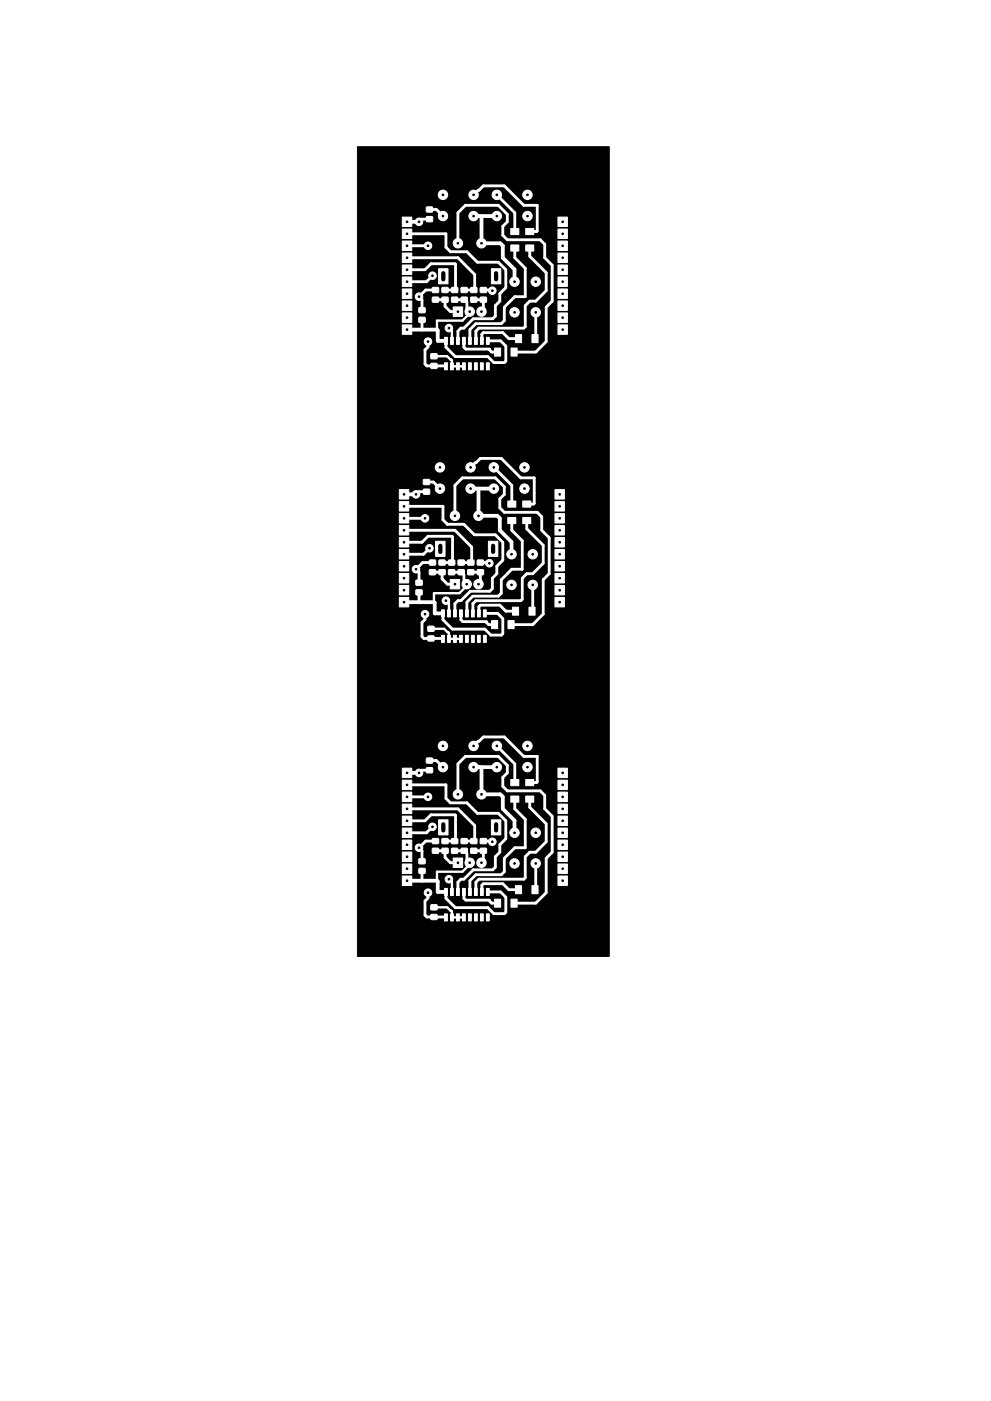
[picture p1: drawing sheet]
<svg xmlns="http://www.w3.org/2000/svg" width="210mm" height="297mm" viewBox="0 0 210 297" stroke-linecap="round" stroke-linejoin="round" font-family="sans-serif">
<path d="M75.8 31.1h53.5v171.7h-53.5z" fill="#000" stroke="#000" stroke-width=".21"/>
<g fill="#fff" stroke="#fff" stroke-width=".21">
<path d="M109.4 187.8h1.3v1.7h-1.3z"/>
<path d="M112.9 187.8h1.3v1.7h-1.3z"/>
<path d="M111.5 165.3h1.7v1.3h-1.7z"/>
<path d="M111.5 168.8h1.7v1.3h-1.7z"/>
<path d="M108.4 168.8h1.7v1.3h-1.7z"/>
<path d="M108.4 165.3h1.7v1.3h-1.7z"/>
<path d="M108.4 190.6h1.3v1.7h-1.3z"/>
<path d="M104.9 190.6h1.3v1.7h-1.3z"/>
<path d="M88.9 184.1h1.2l.1 1-1.3 .1z"/>
<path d="M88.9 182.1h1.2l.1 1h-1.3z"/>
<path d="M95.8 179.9h1.3v1h-1.3z"/>
<path d="M95.8 177.8h1.3v1h-1.3z"/>
<path d="M97.9 177.8h1.2v1h-1.2z"/>
<path d="M97.9 179.9h1.2v1h-1.2z"/>
<path d="M85.4 185.7h2v2h-2z"/>
<path d="M85.4 162.9h2v2h-2z"/>
<path d="M85.4 183.2h2v2h-2z"/>
<path d="M85.4 180.6h2v2h-2z"/>
<path d="M85.4 178.1h2v2h-2z"/>
<path d="M85.4 175.6h2v2h-2z"/>
<path d="M85.4 173h2v2h-2z"/>
<path d="M85.4 170.5h2v2h-2z"/>
<path d="M85.4 167.9h2v2h-2z"/>
<path d="M85.4 165.4h2v2h-2z"/>
<path d="M91.4 191.9h1.3v1h-1.2z"/>
<path d="M91.4 193.9h1.3v1h-1.2z"/>
<path d="M94.3 193.8h.6v1.5h-.6z"/>
<path d="M95.6 193.8h.6v1.5h-.6z"/>
<path d="M96.9 193.8h.6v1.5h-.6z"/>
<path d="M98.1 193.8h.6v1.5h-.6z"/>
<path d="M99.4 193.8h.6v1.5h-.6z"/>
<path d="M100.7 193.8h.6v1.5h-.6z"/>
<path d="M101.9 193.8h.6v1.5h-.6z"/>
<path d="M103.2 193.8h.6v1.5h-.6z"/>
<path d="M103.2 188.4h.6v1.5h-.6z"/>
<path d="M101.9 188.4h.6v1.5h-.6z"/>
<path d="M100.7 188.4h.6v1.5h-.6z"/>
<path d="M99.4 188.4h.6v1.5h-.6z"/>
<path d="M98.1 188.4h.6v1.5h-.6z"/>
<path d="M96.9 188.4h.6v1.5h-.6z"/>
<path d="M95.6 188.4h.6v1.5h-.6z"/>
<path d="M94.3 188.4h.6v1.5h-.6z"/>
<path d="M93.8 179.9h1.2l.1 1h-1.3z"/>
<path d="M93.8 177.8h1.2l.1 1h-1.3z"/>
<path d="M91.8 179.9h1.2v1h-1.2z"/>
<path d="M91.8 177.8h1.2v1h-1.2z"/>
<path d="M99.9 179.9h1.2l.1 1h-1.3z"/>
<path d="M99.9 177.8h1.2l.1 1h-1.3z"/>
<path d="M101.9 179.9h1.3v1h-1.3z"/>
<path d="M101.9 177.8h1.3v1h-1.3z"/>
<path d="M118.4 162.9h2v2h-2z"/>
<path d="M118.4 165.4h2v2h-2z"/>
<path d="M118.4 167.9h2v2h-2z"/>
<path d="M118.4 170.5h2v2h-2z"/>
<path d="M118.4 173h2v2h-2z"/>
<path d="M118.4 175.6h2v2h-2z"/>
<path d="M118.4 178.1h2v2h-2z"/>
<path d="M118.4 180.6h2v2h-2z"/>
<path d="M118.4 183.2h2v2h-2z"/>
<path d="M118.4 185.7h2v2h-2z"/>
<path d="M90.5 160.8l1.2-.1 .1 1-1.3 .1z"/>
<path d="M90.5 162.8h1.2l.1 1h-1.3z"/>
<path d="M104.3 173.8h2v3.2h-2z"/>
<path d="M93.1 173.8h2v3.2h-2z"/>
<path d="M96.2 181.9h2v2h-2z"/>
<path d="M108.7 128.7h1.3v1.7h-1.3z"/>
<path d="M112.2 128.7h1.3v1.7h-1.3z"/>
<path d="M110.9 106.2h1.7v1.3h-1.7z"/>
<path d="M110.9 109.7h1.7v1.3h-1.7z"/>
<path d="M107.7 109.7h1.7v1.3h-1.7z"/>
<path d="M107.7 106.2h1.7v1.3h-1.7z"/>
<path d="M107.8 131.6h1.3v1.7h-1.3z"/>
<path d="M104.3 131.6h1.3v1.7h-1.3z"/>
<path d="M88.3 125.1h1.2v1h-1.2z"/>
<path d="M88.3 123h1.2v1l-1.2 .1z"/>
<path d="M95.2 120.8h1.2l.1 1h-1.3z"/>
<path d="M95.2 118.8h1.2l.1 1h-1.3z"/>
<path d="M97.2 118.8h1.3v1h-1.3z"/>
<path d="M97.2 120.8h1.3v1h-1.3z"/>
<path d="M84.7 126.7h2v2h-2z"/>
<path d="M84.7 103.8h2v2h-2z"/>
<path d="M84.7 124.1h2v2h-2z"/>
<path d="M84.7 121.6h2v2h-2z"/>
<path d="M84.7 119.1h2v2h-2z"/>
<path d="M84.7 116.5h2v2h-2z"/>
<path d="M84.7 114h2v2h-2z"/>
<path d="M84.7 111.4h2v2h-2z"/>
<path d="M84.7 108.9h2v2h-2z"/>
<path d="M84.7 106.4h2v2h-2z"/>
<path d="M90.8 132.8h1.2l.1 1h-1.3z"/>
<path d="M90.8 134.9l1.2-.1 .1 1-1.3 .1z"/>
<path d="M93.7 134.7h.6v1.5h-.6z"/>
<path d="M95 134.7h.5v1.5h-.5z"/>
<path d="M96.2 134.7h.6v1.5h-.6z"/>
<path d="M97.5 134.7h.6v1.5h-.6z"/>
<path d="M98.8 134.7h.6v1.5h-.6z"/>
<path d="M100 134.7h.6v1.5h-.6z"/>
<path d="M101.3 134.7h.6v1.5h-.6z"/>
<path d="M102.6 134.7h.6v1.5h-.6z"/>
<path d="M102.6 129.3h.6v1.5h-.6z"/>
<path d="M101.3 129.3h.6v1.5h-.6z"/>
<path d="M100 129.3h.6v1.5h-.6z"/>
<path d="M98.8 129.3h.6v1.5h-.6z"/>
<path d="M97.5 129.3h.6v1.5h-.6z"/>
<path d="M96.2 129.3h.6v1.5h-.6z"/>
<path d="M95 129.3h.5v1.5h-.5z"/>
<path d="M93.7 129.3h.6v1.5h-.6z"/>
<path d="M93.2 120.8h1.2v1h-1.2z"/>
<path d="M93.2 118.8h1.2v1h-1.2z"/>
<path d="M91.1 120.8h1.3v1h-1.3z"/>
<path d="M91.1 118.8h1.3v1h-1.3z"/>
<path d="M99.3 120.8h1.2v1h-1.2z"/>
<path d="M99.3 118.8h1.2v1h-1.2z"/>
<path d="M101.3 120.8h1.2l.1 1h-1.3z"/>
<path d="M101.3 118.8h1.2l.1 1h-1.3z"/>
<path d="M117.7 103.8h2v2h-2z"/>
<path d="M117.7 106.4h2v2h-2z"/>
<path d="M117.7 108.9h2v2h-2z"/>
<path d="M117.7 111.4h2v2h-2z"/>
<path d="M117.7 114h2v2h-2z"/>
<path d="M117.7 116.5h2v2h-2z"/>
<path d="M117.7 119.1h2v2h-2z"/>
<path d="M117.7 121.6h2v2h-2z"/>
<path d="M117.7 124.1h2v2h-2z"/>
<path d="M117.7 126.7h2v2h-2z"/>
<path d="M89.9 101.7h1.2v1h-1.2z"/>
<path d="M89.9 103.7h1.2v1l-1.2 .1z"/>
<path d="M103.6 114.8h2v3.2h-2z"/>
<path d="M92.4 114.8h2v3.2h-2z"/>
<path d="M95.5 122.9h2v2h-2z"/>
<path d="M90.5 46l1.2-.1 .1 1-1.3 .1z"/>
<path d="M90.5 43.9h1.2l.1 1h-1.3z"/>
<path d="M96.2 65.1h2v2h-2z"/>
<path d="M93.1 57h2v3.2h-2z"/>
<path d="M104.3 57h2v3.2h-2z"/>
<path d="M118.4 68.9h2v2h-2z"/>
<path d="M118.4 66.3h2v2h-2z"/>
<path d="M118.4 63.8h2v2h-2z"/>
<path d="M118.4 61.3h2v2h-2z"/>
<path d="M118.4 58.7h2v2h-2z"/>
<path d="M118.4 56.2h2v2h-2z"/>
<path d="M118.4 53.6h2v2h-2z"/>
<path d="M118.4 51.1h2v2h-2z"/>
<path d="M118.4 48.6h2v2h-2z"/>
<path d="M118.4 46h2v2h-2z"/>
<path d="M85.4 48.6h2v2h-2z"/>
<path d="M85.4 51.1h2v2h-2z"/>
<path d="M85.4 53.6h2v2h-2z"/>
<path d="M85.4 56.2h2v2h-2z"/>
<path d="M85.4 58.7h2v2h-2z"/>
<path d="M85.4 61.3h2v2h-2z"/>
<path d="M85.4 63.8h2v2h-2z"/>
<path d="M85.4 66.3h2v2h-2z"/>
<path d="M85.4 46h2v2h-2z"/>
<path d="M85.4 68.9h2v2h-2z"/>
<path d="M97.9 63h1.2v1l-1.2 .1z"/>
<path d="M97.9 61h1.2v1h-1.2z"/>
<path d="M95.8 61h1.3v1h-1.3z"/>
<path d="M95.8 63h1.3v1l-1.3 .1z"/>
<path d="M88.9 65.3l1.2-.1 .1 1-1.3 .1z"/>
<path d="M88.9 67.3h1.2l.1 1h-1.3z"/>
<path d="M104.9 73.8h1.3v1.7h-1.3z"/>
<path d="M108.4 73.8h1.3v1.7h-1.3z"/>
<path d="M108.4 48.4h1.7v1.3h-1.7z"/>
<path d="M108.4 51.9h1.7v1.3h-1.7z"/>
<path d="M111.5 51.9h1.7v1.3h-1.7z"/>
<path d="M111.5 48.4h1.7v1.3h-1.7z"/>
<path d="M112.9 70.9h1.3v1.7h-1.3z"/>
<path d="M109.4 70.9h1.3v1.7h-1.3z"/>
<path d="M101.9 61h1.3v1h-1.3z"/>
<path d="M101.9 63h1.3v1l-1.3 .1z"/>
<path d="M99.9 61h1.2l.1 1h-1.3z"/>
<path d="M99.9 63h1.2l.1 1-1.3 .1z"/>
<path d="M91.8 61h1.2v1h-1.2z"/>
<path d="M91.8 63h1.2v1l-1.2 .1z"/>
<path d="M93.8 61h1.2l.1 1h-1.3z"/>
<path d="M93.8 63h1.2l.1 1-1.3 .1z"/>
<path d="M94.3 71.5h.6v1.5h-.6z"/>
<path d="M95.6 71.5h.6v1.5h-.6z"/>
<path d="M96.9 71.5h.6v1.5h-.6z"/>
<path d="M98.1 71.5h.6v1.5h-.6z"/>
<path d="M99.4 71.5h.6v1.5h-.6z"/>
<path d="M100.7 71.5h.6v1.5h-.6z"/>
<path d="M101.9 71.5h.6v1.5h-.6z"/>
<path d="M103.2 71.5h.6v1.5h-.6z"/>
<path d="M103.2 76.9h.6v1.5h-.6z"/>
<path d="M101.9 76.9h.6v1.5h-.6z"/>
<path d="M100.7 76.9h.6v1.5h-.6z"/>
<path d="M99.4 76.9h.6v1.5h-.6z"/>
<path d="M98.1 76.9h.6v1.5h-.6z"/>
<path d="M96.9 76.9h.6v1.5h-.6z"/>
<path d="M95.6 76.9h.6v1.5h-.6z"/>
<path d="M94.3 76.9h.6v1.5h-.6z"/>
<path d="M91.4 77.1h1.3v1h-1.2z"/>
<path d="M91.4 75h1.3v1h-1.2z"/>
<circle cx="94" cy="162.7" r="1"/>
<circle cx="94" cy="158.2" r="1"/>
<circle cx="100.5" cy="162.7" r="1"/>
<circle cx="100.5" cy="158.2" r="1"/>
<circle cx="109.2" cy="176.6" r="1"/>
<circle cx="113.7" cy="176.6" r="1"/>
<circle cx="109.2" cy="183.1" r="1"/>
<circle cx="113.7" cy="183.1" r="1"/>
<circle cx="105.4" cy="162.7" r="1"/>
<circle cx="105.4" cy="158.2" r="1"/>
<circle cx="111.9" cy="162.7" r="1"/>
<circle cx="111.9" cy="158.2" r="1"/>
<circle cx="102.2" cy="168.4" r="1"/>
<circle cx="97.2" cy="168.4" r="1"/>
<circle cx="102.2" cy="182.9" r="1"/>
<circle cx="99.7" cy="182.9" r="1"/>
<circle cx="93.3" cy="103.6" r="1"/>
<circle cx="93.3" cy="99.1" r="1"/>
<circle cx="99.8" cy="103.6" r="1"/>
<circle cx="99.8" cy="99.1" r="1"/>
<circle cx="108.5" cy="117.5" r="1"/>
<circle cx="113" cy="117.5" r="1"/>
<circle cx="108.5" cy="124" r="1"/>
<circle cx="113" cy="124" r="1"/>
<circle cx="104.8" cy="103.6" r="1"/>
<circle cx="104.8" cy="99.1" r="1"/>
<circle cx="111.3" cy="103.6" r="1"/>
<circle cx="111.3" cy="99.1" r="1"/>
<circle cx="101.5" cy="109.4" r="1"/>
<circle cx="96.5" cy="109.4" r="1"/>
<circle cx="101.5" cy="123.9" r="1"/>
<circle cx="99" cy="123.9" r="1"/>
<circle cx="99.7" cy="66.1" r="1"/>
<circle cx="102.2" cy="66.1" r="1"/>
<circle cx="97.2" cy="51.6" r="1"/>
<circle cx="102.2" cy="51.6" r="1"/>
<circle cx="111.9" cy="41.3" r="1"/>
<circle cx="111.9" cy="45.8" r="1"/>
<circle cx="105.4" cy="41.3" r="1"/>
<circle cx="105.4" cy="45.8" r="1"/>
<circle cx="113.7" cy="66.2" r="1"/>
<circle cx="109.2" cy="66.2" r="1"/>
<circle cx="113.7" cy="59.7" r="1"/>
<circle cx="109.2" cy="59.7" r="1"/>
<circle cx="100.5" cy="41.3" r="1"/>
<circle cx="100.5" cy="45.8" r="1"/>
<circle cx="94" cy="41.3" r="1"/>
<circle cx="94" cy="45.8" r="1"/>
<circle cx="90.2" cy="109.9" r=".8"/>
<circle cx="94.6" cy="127.4" r=".8"/>
<circle cx="91.1" cy="116.2" r=".8"/>
<circle cx="88.3" cy="104.8" r=".8"/>
<circle cx="90.2" cy="130.2" r=".8"/>
<circle cx="103.8" cy="119.4" r=".8"/>
<circle cx="88.3" cy="120.7" r=".8"/>
<circle cx="90.8" cy="168.9" r=".8"/>
<circle cx="95.2" cy="186.4" r=".8"/>
<circle cx="91.8" cy="175.3" r=".8"/>
<circle cx="88.9" cy="163.9" r=".8"/>
<circle cx="90.8" cy="189.3" r=".8"/>
<circle cx="104.5" cy="178.5" r=".8"/>
<circle cx="88.9" cy="179.7" r=".8"/>
<circle cx="95.2" cy="69.6" r=".8"/>
<circle cx="90.8" cy="52.1" r=".8"/>
<circle cx="91.8" cy="58.5" r=".8"/>
<circle cx="104.5" cy="61.6" r=".8"/>
<circle cx="88.9" cy="47" r=".8"/>
<circle cx="90.8" cy="72.4" r=".8"/>
<circle cx="88.9" cy="62.9" r=".8"/>
</g>
<path d="M85.7 107.4h8.3v2.8l.9 1h3.5l2.2 2.2h4.5l1.6 1.6v3.8l-1.3 1.3v1.5l-.9 1v2.2l-.6 .6h-4.1l-2 2h-.6l-.7 .6v2.1" fill="none" stroke="#fff" stroke-width=".6"/>
<g fill="#fff">
<circle cx="90.2" cy="109.9" r=".25"/>
<circle cx="94.6" cy="127.4" r=".25"/>
</g>
<path d="M94.6 127.4l.6 .6v2.1" fill="none" stroke="#fff" stroke-width=".5"/>
<path d="M99.8 99.1l2.1-1.9h4.5l4.1 4.1h2.8v5.4l-.1 .2h-1.4M85.7 109.9h4.5M90.5 102.2h1.4l1.4 1.4M91.1 116.2l-1.2 1.3h-4.2" fill="none" stroke="#fff" stroke-width=".6"/>
<path d="M99.8 103.6h1.2M101.5 104.1v5.3h4l.5 .5v2.5l2.5 2.5v2.6" fill="none" stroke="#fff" stroke-width=".8"/>
<circle cx="91.1" cy="116.2" r=".3" fill="#fff"/>
<path d="M104.8 99.1l3.8 3.8v4M85.7 112.4h10.8l3.6 3.6v3.3M85.7 115h3.8l1.3-1.3h5.1l.1 .1v5.5M93.8 119.3h2M97.9 119.3h2M101.5 103.6v.5M88.9 125.6v2.1M91.4 135.4l2.6 .1M94 130.1v1.3l2 2h6.9l1.2 1.3h2.3l.3-.4v-3.1l-1.1-1.1h-2.7M95.8 121.3l2.2 .1 .4 .5v1.4l.6 .6M113 124v5.4l-.1 .2" fill="none" stroke="#fff" stroke-width=".6"/>
<path d="M85.7 104.8h2.6M101 103.6h3.8M85.7 127.7h6.4l.1 .1v2.3h1.8" fill="none" stroke="#fff" stroke-width=".8"/>
<path d="M99 123.9v.3l-1.5 1.6h-5.4v1.9" fill="none" stroke="#fff" stroke-width=".5"/>
<circle cx="88.3" cy="104.8" r=".4" fill="#fff"/>
<g fill="none" stroke="#fff" stroke-width=".6">
<path d="M90.5 104.2h-1.7l-.5 .6M91.8 119.3h-2.1l-1.4 1.4 .6 .6v2.2M96.5 109.4v-6.5l1.6-1.6h7l1.9 1.9v1.6l-1 1v1.9l1 .9h7l.9 1v2.8l1.6 1.6v7.6l-1.2 1.3v7.3l-2.3 2.2h-4.6M101.9 119.3h1.8l.1 .1M108.6 110.4v2l2.2 2.3v6h-2.2l-2.2 2.2v2.9l-.7 .6h-5.4l-1.2 1.3v2.4M111.8 110.4v1.7l3.5 3.5v3.8l-2.3 2.2h-1.2l-1 1v4.4l-.3 .4h-9.5l-.7 .6v2.1M90.2 130.2v1.1l-.7 .7v3l.4 .4h1.5M91.8 121.3h2v1.4l1.1 1.2h1.6l-.5-.5M97.8 130.1v1.3l.4 .4h5l.5 .6h1.2M99.9 121.3h2v2M102.1 123.3l-.6 .6M109.4 129.6h-2.1l-1.3-1.3h-4.1l-.3 .3v1.5"/>
<path d="M86.4 166.4h8.2v2.9l1 .9h3.5l2.2 2.2h4.4l1.6 1.6v3.8l-1.3 1.3v1.6l-.9 .9v2.3l-.6 .5h-4.1l-2 2h-.6l-.6 .6v2.1"/>
</g>
<path d="M91.4 133.3h2.8l1 .9v1.3h2.6" fill="none" stroke="#fff" stroke-width=".5"/>
<g fill="#fff">
<circle cx="90.8" cy="168.9" r=".25"/>
<circle cx="95.2" cy="186.4" r=".25"/>
</g>
<path d="M95.2 186.4l.7 .6v2.1" fill="none" stroke="#fff" stroke-width=".5"/>
<path d="M100.5 158.2l2.1-2h4.4l4.1 4.2h2.9v5.4l-.2 .1h-1.4M86.4 168.9h4.4M91.1 161.3h1.5l1.4 1.4M91.8 175.3l-1.3 1.3h-4.1" fill="none" stroke="#fff" stroke-width=".6"/>
<path d="M100.5 162.7h1.2M102.2 163.2v5.2h3.9l.6 .5v2.6l2.5 2.5v2.6" fill="none" stroke="#fff" stroke-width=".8"/>
<circle cx="91.8" cy="175.3" r=".3" fill="#fff"/>
<path d="M105.4 158.2l3.8 3.8v3.9M86.4 171.5h10.8l3.5 3.5v3.3M86.4 174h3.8l1.2-1.2h5.1l.1 .1v5.4M94.4 178.3h2.1M98.5 178.3h2M102.2 162.7v.5M102.2 162.7h.1M89.5 184.6v2.1M92.1 194.4l2.5 .1M94.6 189.1v1.4l2 1.9h6.9l1.3 1.3h2.2l.3-.3v-3.2l-1.1-1.1h-2.7M96.5 180.4h2.1l.5 .5v1.4l.6 .6M113.7 183.1v5.4l-.2 .1" fill="none" stroke="#fff" stroke-width=".6"/>
<path d="M86.4 163.9h2.5M101.7 162.7h3.7M86.4 186.7h6.3l.2 .2v2.2h1.7" fill="none" stroke="#fff" stroke-width=".8"/>
<path d="M99.7 182.9v.4l-1.6 1.5h-5.4v1.9" fill="none" stroke="#fff" stroke-width=".5"/>
<circle cx="88.9" cy="163.9" r=".4" fill="#fff"/>
<g fill="none" stroke="#fff" stroke-width=".6">
<path d="M86.4 49.6h8.2v2.8l1 1h3.5l2.2 2.2h4.4l1.6 1.6v3.8l-1.3 1.3v1.6l-.9 .9v2.2l-.6 .6h-4.1l-2 2h-.6l-.6 .6v2.1M91.1 163.3h-1.6l-.6 .6M92.4 178.3h-2.1l-1.4 1.4 .6 .7v2.2M97.2 168.4v-6.4l1.5-1.6h7l1.9 1.9v1.6l-.9 .9v1.9l.9 1h7l1 .9v2.9l1.6 1.6v7.6l-1.3 1.3v7.3l-2.2 2.2h-4.6M102.6 178.3h1.7l.2 .2M109.2 169.4v2.1l2.2 2.2v6h-2.2l-2.2 2.3v2.8l-.6 .7h-5.4l-1.3 1.2v2.4M112.4 169.4v1.8l3.5 3.5v3.8l-2.2 2.2h-1.3l-1 .9v4.5l-.3 .3h-9.5l-.6 .6v2.1M90.8 189.3v1.1l-.6 .6v3l.4 .4h1.5M92.4 180.4h2v1.4l1.2 1.1h1.6l-.6-.5M98.4 189.1v1.4l.4 .4h5l.5 .6h1.3M100.5 180.4h2.1v1.9M102.7 182.3l-.5 .6"/>
<path d="M110 188.6h-2.1l-1.2-1.2h-4.1l-.4 .3v1.4"/>
</g>
<path d="M95.2 69.6l.7 .6v2.1M92.1 192.4h2.8l1 .9v1.2h2.5" fill="none" stroke="#fff" stroke-width=".5"/>
<circle cx="95.2" cy="69.6" r=".25" fill="#fff"/>
<path d="M86.4 52.1h4.4" fill="none" stroke="#fff" stroke-width=".6"/>
<circle cx="90.8" cy="52.1" r=".25" fill="#fff"/>
<path d="M91.1 44.4h1.5l1.4 1.4M91.8 58.5l-1.3 1.2h-4.1M100.5 41.3l2.1-1.9h4.4l4.1 4.1h2.9v5.4l-.2 .2h-1.4" fill="none" stroke="#fff" stroke-width=".6"/>
<path d="M100.5 45.8h1.2M102.2 46.3v5.3h3.9l.6 .5v2.5l2.5 2.5v2.6" fill="none" stroke="#fff" stroke-width=".8"/>
<circle cx="91.8" cy="58.5" r=".3" fill="#fff"/>
<path d="M86.4 54.6h10.8l3.5 3.6v3.3M86.4 57.2h3.8l1.2-1.3h5.1l.1 .1v5.5M102.2 45.8v.5M102.2 45.8h.1M105.4 41.3l3.8 3.8v4M89.5 67.8v2.1M92.1 77.6l2.5 .1M94.4 61.5h2.1M94.6 72.3v1.3l2 2h6.9l1.3 1.3h2.2l.3-.3v-3.2l-1.1-1.1h-2.7M96.5 63.5l2.1 .1 .5 .5v1.4l.6 .6M98.5 61.5h2M113.7 66.2v5.4l-.2 .2" fill="none" stroke="#fff" stroke-width=".6"/>
<path d="M86.4 47h2.5M101.7 45.8h3.7M86.4 69.9h6.3l.2 .1v2.3h1.7" fill="none" stroke="#fff" stroke-width=".8"/>
<path d="M99.7 66.1v.3l-1.6 1.6h-5.4v1.9" fill="none" stroke="#fff" stroke-width=".5"/>
<circle cx="88.9" cy="47" r=".4" fill="#fff"/>
<path d="M91.1 46.5h-1.6l-.6 .5M97.2 51.6v-6.5l1.5-1.6h7l1.9 1.9v1.6l-.9 1v1.9l.9 .9h7l1 1v2.8l1.6 1.6v7.7l-1.3 1.2v7.3l-2.2 2.2h-4.6M109.2 52.6v2l2.2 2.3v6h-2.2l-2.2 2.2v2.9l-.6 .6h-5.4l-1.3 1.3v2.4M112.4 52.6v1.7l3.5 3.5v3.8l-2.2 2.3h-1.3l-1 .9v4.5l-.3 .3h-9.5l-.6 .6v2.1M90.8 72.4v1.2l-.6 .6v3l.4 .4h1.5M92.4 61.5h-2.1l-1.4 1.4 .6 .6v2.3M92.4 63.5h2v1.4l1.2 1.2h1.6l-.6-.5M98.4 72.3v1.3l.4 .4h5l.5 .6h1.3M100.5 63.5h2.1v2M102.6 61.5h1.7l.2 .1M102.7 65.5l-.5 .6M110 71.8h-2.1l-1.2-1.3h-4.1l-.4 .3v1.5" fill="none" stroke="#fff" stroke-width=".6"/>
<path d="M92.1 75.5h2.8l1 .9v1.3h2.5" fill="none" stroke="#fff" stroke-width=".5"/>
<g fill="#000" stroke="#000" stroke-width=".21">
<circle cx="86.4" cy="49.6" r=".17"/>
<circle cx="86.4" cy="57.2" r=".17"/>
<circle cx="86.4" cy="52.1" r=".17"/>
<circle cx="86.4" cy="47" r=".17"/>
<circle cx="86.4" cy="54.6" r=".17"/>
<circle cx="86.4" cy="59.7" r=".17"/>
<circle cx="86.4" cy="41.9" r=".18"/>
<circle cx="88.9" cy="47" r=".17"/>
<circle cx="90.8" cy="52.1" r=".17"/>
<circle cx="91.8" cy="58.5" r=".17"/>
<circle cx="94" cy="45.8" r=".17"/>
<circle cx="94" cy="41.3" r=".18"/>
<circle cx="97.2" cy="51.6" r=".18"/>
<circle cx="100.5" cy="45.8" r=".17"/>
<circle cx="100.5" cy="41.3" r=".18"/>
<circle cx="102.2" cy="51.6" r=".18"/>
<circle cx="105.4" cy="45.8" r=".17"/>
<circle cx="105.4" cy="41.3" r=".18"/>
<circle cx="109.2" cy="59.7" r=".18"/>
<circle cx="111.9" cy="45.8" r=".17"/>
<circle cx="111.9" cy="41.3" r=".18"/>
<circle cx="113.7" cy="59.7" r=".17"/>
<circle cx="119.4" cy="47" r=".17"/>
<circle cx="119.4" cy="49.6" r=".17"/>
<circle cx="119.4" cy="54.6" r=".17"/>
<circle cx="119.4" cy="59.7" r=".17"/>
<circle cx="119.4" cy="57.2" r=".17"/>
<circle cx="119.4" cy="52.1" r=".17"/>
<circle cx="119.4" cy="41.9" r=".18"/>
<circle cx="86.4" cy="75" r=".17"/>
<circle cx="86.4" cy="64.8" r=".17"/>
<circle cx="86.4" cy="67.3" r=".17"/>
<circle cx="86.4" cy="62.3" r=".17"/>
<circle cx="86.4" cy="69.9" r=".17"/>
<circle cx="88.9" cy="62.9" r=".17"/>
<circle cx="90.8" cy="72.4" r=".17"/>
<circle cx="95.2" cy="69.6" r=".17"/>
<circle cx="97.2" cy="66.1" r=".17"/>
<circle cx="99.7" cy="66.1" r=".17"/>
<circle cx="102.2" cy="66.1" r=".17"/>
<circle cx="104.5" cy="61.6" r=".17"/>
<circle cx="109.2" cy="66.2" r=".18"/>
<circle cx="113.7" cy="66.2" r=".17"/>
<circle cx="119.4" cy="67.3" r=".17"/>
<circle cx="119.4" cy="69.9" r=".17"/>
<circle cx="119.4" cy="75" r=".17"/>
<circle cx="119.4" cy="64.8" r=".17"/>
<circle cx="119.4" cy="62.3" r=".17"/>
<circle cx="85.7" cy="99.7" r=".17"/>
<circle cx="93.3" cy="99.1" r=".17"/>
<circle cx="99.8" cy="99.1" r=".17"/>
<circle cx="104.8" cy="99.1" r=".17"/>
<circle cx="111.3" cy="99.1" r=".17"/>
<circle cx="118.7" cy="99.7" r=".17"/>
<circle cx="85.7" cy="107.4" r=".17"/>
<circle cx="85.7" cy="115" r=".17"/>
<circle cx="85.7" cy="117.5" r=".17"/>
<circle cx="85.7" cy="112.4" r=".17"/>
<circle cx="85.7" cy="104.8" r=".17"/>
<circle cx="85.7" cy="109.9" r=".17"/>
<circle cx="88.3" cy="104.8" r=".17"/>
<circle cx="90.2" cy="109.9" r=".17"/>
<circle cx="91.1" cy="116.2" r=".17"/>
<circle cx="93.3" cy="103.6" r=".17"/>
<circle cx="96.5" cy="109.4" r=".18"/>
<circle cx="99.8" cy="103.6" r=".17"/>
<circle cx="101.5" cy="109.4" r=".18"/>
<circle cx="103.8" cy="119.4" r=".17"/>
<circle cx="104.8" cy="103.6" r=".17"/>
<circle cx="108.5" cy="117.5" r=".18"/>
<circle cx="111.3" cy="103.6" r=".17"/>
<circle cx="113" cy="117.5" r=".17"/>
<circle cx="118.7" cy="107.4" r=".17"/>
<circle cx="118.7" cy="115" r=".17"/>
<circle cx="118.7" cy="112.4" r=".17"/>
<circle cx="118.7" cy="117.5" r=".17"/>
<circle cx="118.7" cy="104.8" r=".17"/>
<circle cx="118.7" cy="109.9" r=".17"/>
<circle cx="85.7" cy="127.7" r=".17"/>
<circle cx="85.7" cy="122.6" r=".17"/>
<circle cx="85.7" cy="132.8" r=".17"/>
<circle cx="85.7" cy="125.1" r=".17"/>
<circle cx="85.7" cy="120.1" r=".17"/>
<circle cx="88.3" cy="120.7" r=".17"/>
<circle cx="90.2" cy="130.2" r=".17"/>
<circle cx="94.6" cy="127.4" r=".17"/>
<circle cx="96.5" cy="123.9" r=".17"/>
<circle cx="99" cy="123.9" r=".17"/>
<circle cx="101.5" cy="123.9" r=".17"/>
<circle cx="108.5" cy="124" r=".18"/>
<circle cx="113" cy="124" r=".17"/>
<circle cx="118.7" cy="125.1" r=".17"/>
<circle cx="118.7" cy="122.6" r=".17"/>
<circle cx="118.7" cy="132.8" r=".17"/>
<circle cx="118.7" cy="127.7" r=".17"/>
<circle cx="118.7" cy="120.1" r=".17"/>
<circle cx="86.4" cy="158.8" r=".17"/>
<circle cx="94" cy="158.2" r=".17"/>
<circle cx="100.5" cy="158.2" r=".17"/>
<circle cx="105.4" cy="158.2" r=".17"/>
<circle cx="111.9" cy="158.2" r=".17"/>
<circle cx="119.4" cy="158.8" r=".17"/>
<circle cx="86.4" cy="166.4" r=".17"/>
<circle cx="86.4" cy="176.6" r=".17"/>
<circle cx="86.4" cy="163.9" r=".17"/>
<circle cx="86.4" cy="168.9" r=".17"/>
<circle cx="86.4" cy="179.1" r=".17"/>
<circle cx="86.4" cy="171.5" r=".17"/>
<circle cx="86.4" cy="174" r=".17"/>
<circle cx="88.9" cy="179.7" r=".17"/>
<circle cx="88.9" cy="163.9" r=".17"/>
<circle cx="90.8" cy="168.9" r=".17"/>
<circle cx="91.8" cy="175.3" r=".17"/>
<circle cx="94" cy="162.7" r=".17"/>
<circle cx="97.2" cy="168.4" r=".18"/>
<circle cx="100.5" cy="162.7" r=".17"/>
<circle cx="102.2" cy="168.4" r=".18"/>
<circle cx="104.5" cy="178.5" r=".17"/>
<circle cx="105.4" cy="162.7" r=".17"/>
<circle cx="109.2" cy="176.6" r=".18"/>
<circle cx="111.9" cy="162.7" r=".17"/>
<circle cx="113.7" cy="176.6" r=".17"/>
<circle cx="119.4" cy="174" r=".17"/>
<circle cx="119.4" cy="168.9" r=".17"/>
<circle cx="119.4" cy="163.9" r=".17"/>
<circle cx="119.4" cy="171.5" r=".17"/>
<circle cx="119.4" cy="179.1" r=".17"/>
<circle cx="119.4" cy="166.4" r=".17"/>
<circle cx="119.4" cy="176.6" r=".17"/>
<circle cx="86.4" cy="181.6" r=".17"/>
<circle cx="86.4" cy="191.8" r=".17"/>
<circle cx="86.4" cy="184.2" r=".17"/>
<circle cx="86.4" cy="186.7" r=".17"/>
<circle cx="90.8" cy="189.3" r=".17"/>
<circle cx="95.2" cy="186.4" r=".17"/>
<circle cx="97.2" cy="182.9" r=".17"/>
<circle cx="99.7" cy="182.9" r=".17"/>
<circle cx="102.2" cy="182.9" r=".17"/>
<circle cx="109.2" cy="183.1" r=".18"/>
<circle cx="113.7" cy="183.1" r=".17"/>
<circle cx="119.4" cy="186.7" r=".17"/>
<circle cx="119.4" cy="181.6" r=".17"/>
<circle cx="119.4" cy="191.8" r=".17"/>
<circle cx="119.4" cy="184.2" r=".17"/>
</g>
<path d="M94.1 57.9v1.3M105.3 57.9v1.3M93.4 115.7v1.3M104.6 115.7v1.3M94.1 174.8v1.3M105.3 174.8v1.3" fill="none" stroke="#000" stroke-width=".9"/>
</svg>
